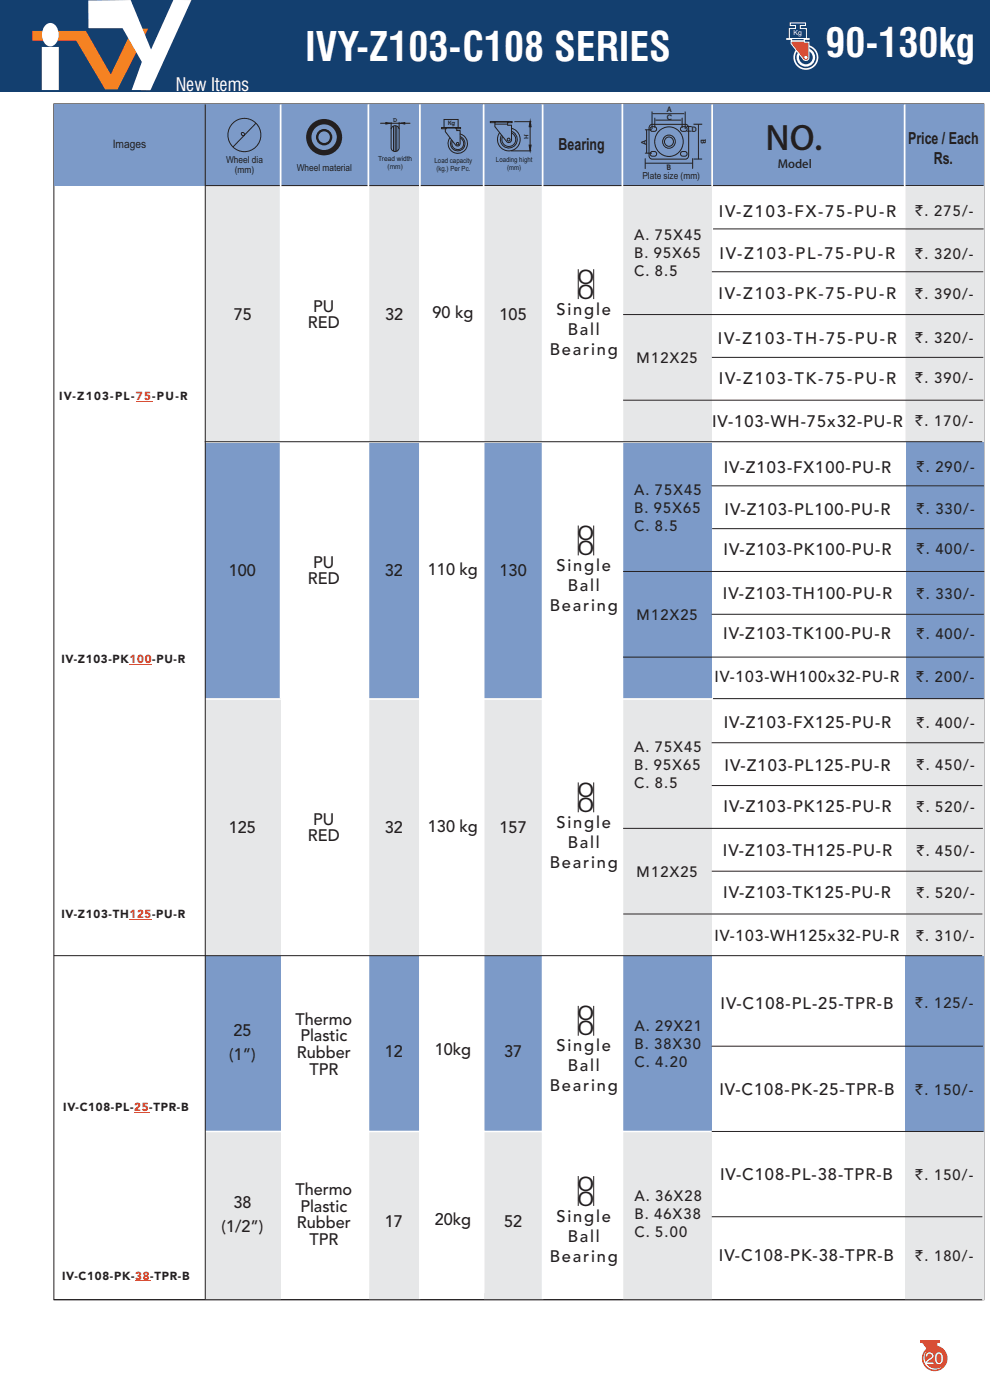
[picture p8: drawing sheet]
<svg xmlns="http://www.w3.org/2000/svg" width="210mm" height="297mm" viewBox="0 0 210 297" stroke-linecap="round" stroke-linejoin="round" font-family="sans-serif">
<defs><g id="words">
<g font-size="8.5" fill="#fff">
<text x="64.7" y="12.9">IVY-Z103-C108 SERIES</text>
<text x="175.1" y="12.2">90-130kg</text>
</g>
<text font-size="6.9" fill="#231f20" x="162.4" y="31.9">NO.</text>
<g font-size="4.2" fill="#231f20">
<text x="122.5" y="60.2">O</text>
<text x="122.5" y="63.4">O</text>
<text x="122.5" y="114.6">O</text>
<text x="122.5" y="117.8">O</text>
<text x="122.5" y="169.1">O</text>
<text x="122.5" y="172.3">O</text>
<text x="122.5" y="216.5">O</text>
<text x="122.5" y="219.7">O</text>
<text x="122.5" y="252.6">O</text>
<text x="122.5" y="255.8">O</text>
</g>
<text font-size="3.9" fill="#fff" x="37.3" y="19.4">New Items</text>
<g font-size="3.5" fill="#231f20">
<text x="118.5" y="31.9">Bearing</text>
<text x="192.6" y="30.7">Price / Each</text>
<text x="198.1" y="34.7">Rs.</text>
<text x="152.5" y="46.1">IV-Z103-FX-75-PU</text>
<text x="186.5" y="46.1">-R</text>
<text x="152.6" y="55">IV-Z103-PL-75-PU-R</text>
<text x="152.4" y="63.5">IV-Z103-PK-75-PU-R</text>
<text x="49.6" y="68">75</text>
<text x="65.3" y="69.6">RED</text>
<text x="66.4" y="66.1">PU</text>
<text x="81.7" y="67.9">32</text>
<text x="91.7" y="67.5">90 kg</text>
<text x="106" y="67.9">105</text>
<text x="118.1" y="66.8">Single</text>
<text x="120.4" y="71">Ball</text>
<text x="116.6" y="75.3">Bearing</text>
<text x="152.3" y="73">IV-Z103-TH-75-PU-R</text>
<text x="152.5" y="81.5">IV-Z103-TK-75-PU-R</text>
<text x="151" y="90.6">IV-103-WH-75x32-PU-R</text>
<text x="153.5" y="100.3">IV-Z103-FX100-PU-R</text>
<text x="153.7" y="109.2">IV-Z103-PL100-PU-R</text>
<text x="153.5" y="117.7">IV-Z103-PK100-PU-R</text>
<text x="48.6" y="122.2">100</text>
<text x="65.3" y="124">RED</text>
<text x="66.4" y="120.5">PU</text>
<text x="81.6" y="122.3">32</text>
<text x="90.8" y="121.9">110 kg</text>
<text x="106" y="122.3">130</text>
<text x="118.1" y="121.1">Single</text>
<text x="120.4" y="125.4">Ball</text>
<text x="116.6" y="129.7">Bearing</text>
<text x="153.4" y="127.2">IV-Z103-TH100-PU-R</text>
<text x="153.4" y="135.7">IV-Z103-TK100-PU-R</text>
<text x="153.5" y="154.5">IV-Z103-FX125-PU-R</text>
<text x="153.7" y="163.5">IV-Z103-PL125-PU-R</text>
<text x="153.5" y="172.3">IV-Z103-PK125-PU-R</text>
<text x="48.6" y="176.7">125</text>
<text x="65.3" y="178.5">RED</text>
<text x="66.4" y="175">PU</text>
<text x="81.6" y="176.8">32</text>
<text x="90.8" y="176.4">130 kg</text>
<text x="106" y="176.8">157</text>
<text x="118.1" y="175.6">Single</text>
<text x="120.4" y="179.9">Ball</text>
<text x="116.6" y="184.2">Bearing</text>
<text x="153.4" y="181.7">IV-Z103-TH125-PU-R</text>
<text x="153.4" y="190.5">IV-Z103-TK125-PU-R</text>
<text x="152.8" y="214">IV-C108-PL-25-TPR-B</text>
<text x="49.5" y="219.9">25</text>
<text x="62.7" y="217.3">Thermo</text>
<text x="63.7" y="220.9">Plastic</text>
<text x="48.6" y="224.9">(1”)</text>
<text x="63" y="224.5">Rubber</text>
<text x="81.6" y="224.2">12</text>
<text x="92.2" y="223.8">10kg</text>
<text x="106.9" y="224.2">37</text>
<text x="118.1" y="223">Single</text>
<text x="120.4" y="227.3">Ball</text>
<text x="65.6" y="228.1">TPR</text>
<text x="116.6" y="231.6">Bearing</text>
<text x="152.6" y="232.4">IV-C108-PK-25-TPR-B</text>
<text x="152.7" y="250.4">IV-C108-PL-38-TPR-B</text>
<text x="49.5" y="256.4">38</text>
<text x="62.7" y="253.4">Thermo</text>
<text x="63.7" y="257">Plastic</text>
<text x="47" y="261.4">(1/2”)</text>
<text x="63" y="260.6">Rubber</text>
<text x="81.6" y="260.3">17</text>
<text x="92.2" y="259.9">20kg</text>
<text x="106.9" y="260.3">52</text>
<text x="118.1" y="259.1">Single</text>
<text x="120.4" y="263.4">Ball</text>
<text x="65.6" y="264.2">TPR</text>
<text x="116.6" y="267.7">Bearing</text>
<text x="152.5" y="267.5">IV-C108-PK-38-TPR-B</text>
</g>
<text font-size="3.5" fill="#fff" x="196.3" y="289.4">20</text>
<g font-size="3.4" fill="#231f20">
<text x="151.6" y="144.7">IV-103-WH100x32-PU-R</text>
<text x="151.6" y="199.7">IV-103-WH125x32-PU-R</text>
</g>
<g font-size="3.2" fill="#231f20">
<text x="194.2" y="45.9">`. 275/-</text>
<text x="134.5" y="51">A. 75X45</text>
<text x="134.5" y="58.6">C. 8.5</text>
<text x="134.5" y="54.8">B. 95X65</text>
<text x="194.2" y="54.9">`. 320/-</text>
<text x="194.2" y="63.3">`. 390/-</text>
<text x="135" y="76.9">M12X25</text>
<text x="194.2" y="72.8">`. 320/-</text>
<text x="194.2" y="81.3">`. 390/-</text>
<text x="194.2" y="90.4">`. 170/-</text>
<text x="194.5" y="100.1">`. 290/-</text>
<text x="134.5" y="105">A. 75X45</text>
<text x="134.5" y="112.6">C. 8.5</text>
<text x="134.5" y="108.8">B. 95X65</text>
<text x="194.5" y="109">`. 330/-</text>
<text x="194.5" y="117.5">`. 400/-</text>
<text x="135" y="131.4">M12X25</text>
<text x="194.5" y="127">`. 330/-</text>
<text x="194.5" y="135.5">`. 400/-</text>
<text x="194.4" y="144.6">`. 200/-</text>
<text x="194.5" y="154.4">`. 400/-</text>
<text x="134.5" y="159.5">A. 75X45</text>
<text x="134.5" y="167.1">C. 8.5</text>
<text x="134.5" y="163.3">B. 95X65</text>
<text x="194.5" y="163.4">`. 450/-</text>
<text x="194.5" y="172.2">`. 520/-</text>
<text x="135" y="185.9">M12X25</text>
<text x="194.5" y="181.6">`. 450/-</text>
<text x="194.5" y="190.4">`. 520/-</text>
<text x="194.4" y="199.6">`. 310/-</text>
<text x="194.2" y="213.8">`. 125/-</text>
<text x="134.6" y="218.7">A. 29X21</text>
<text x="134.6" y="226.3">C. 4.20</text>
<text x="134.6" y="222.5">B. 38X30</text>
<text x="194.2" y="232.2">`. 150/-</text>
<text x="194.2" y="250.3">`. 150/-</text>
<text x="134.6" y="254.8">A. 36X28</text>
<text x="134.6" y="262.4">C. 5.00</text>
<text x="134.6" y="258.6">B. 46X38</text>
<text x="194.2" y="267.4">`. 180/-</text>
</g>
<g font-size="2.5" fill="#231f20">
<text x="23.9" y="31.4">Images</text>
<text x="12.5" y="84.8">IV-Z103-PL-75-PU-R</text>
<text x="13" y="140.6">IV-Z103-PK100-PU-R</text>
<text x="13" y="194.8">IV-Z103-TH125-PU-R</text>
<text x="13.4" y="235.7">IV-C108-PL-25-TPR-B</text>
<text x="13.2" y="271.5">IV-C108-PK-38-TPR-B</text>
</g>
<text font-size="2.4" fill="#231f20" x="165" y="35.7">Model</text>
<g font-size="2" fill="#231f20">
<text x="48" y="34.5">Wheel dia</text>
<text x="49.8" y="36.8">(mm)</text>
<text x="62.9" y="36.3">Wheel material</text>
<text x="136.3" y="38">Plate size (mm)</text>
</g>
<g font-size="1.6" fill="#231f20">
<text x="141.5" y="23.8">A</text>
<text x="141.5" y="25.4">C</text>
<text x="146.7" y="28">D</text>
<text x="148.6" y="29.6" transform="rotate(90 148.6 29.6)">B</text>
<text x="137.1" y="30.7" transform="rotate(-90 137.1 30.7)">A</text>
<text x="141.4" y="36.1">B</text>
</g>
<text font-size="1.5" fill="#fff" x="168.3" y="7.5">Kg</text>
<g font-size="1.5" fill="#231f20">
<text x="80.2" y="34.2">Tread width</text>
<text x="82.2" y="35.9">(mm)</text>
<text x="92.2" y="34.5">Load capacity</text>
<text x="105.2" y="34.5">Loading hight</text>
<text x="92.6" y="36.2">(kg.) Per Pc.</text>
<text x="107.6" y="36.1">(mm)</text>
</g>
<g font-size="1.3" fill="#231f20">
<text x="95" y="26.5">Kg</text>
<text x="112.1" y="29.4" transform="rotate(-90 112.1 29.4)">H</text>
</g>
<text font-size="1.1" fill="#231f20" x="83.4" y="25.9">D</text>
</g></defs>
<path d="M11.4 22h197.3v253.7h-197.3z" fill="none" stroke="#231f20" stroke-width=".21"/>
<path d="M0 0h210v19.5h-210z" fill-rule="evenodd" fill="#133f6f"/>
<path d="M6.8 6.6h11.4l5.3 9.2 4.6-9.7h3.3l-6.5 12.9h-2.6l-6.1-10.4h-9.4z" fill-rule="evenodd" fill="#f5821f"/>
<g fill="#fff">
<path d="M18.7 .1l9-.1 4.3 10.5 4.8-10.5h3.8l-8.7 19.1h-4l2.2-6-4.1-7.1h-7.2z" fill-rule="evenodd"/>
<path d="M9.8 5.2a1.53 1.53 0 0 1 2.4 .9 2.59 2.59 0 0 1-1.5 3.7 2.59 2.59 0 0 1-1.6-3.7zM8.9 10h3.6v9.1h-3.6z" fill-rule="evenodd"/>
</g>
<path d="M192.3 93.7h16.3v54.5h-16.3z" fill-rule="evenodd" fill="#7c9ac8"/>
<path d="M192 240h16.6v35.7h-16.6z" fill-rule="evenodd" fill="#e6e7e8"/>
<path d="M192 202.7h16.6v37.3h-16.6z" fill-rule="evenodd" fill="#7c9ac8"/>
<path d="M192.3 148.2h16.3v54.5h-16.3z" fill-rule="evenodd" fill="#e6e7e8"/>
<path d="M59.6 39.3h18.6v54.3h-18.6z" fill-rule="evenodd" fill="#fff"/>
<path d="M78.3 93.8h10.7v54.4h-10.7z" fill-rule="evenodd" fill="#7c9ac8"/>
<path d="M78.3 240h10.7v35.7h-10.7z" fill-rule="evenodd" fill="#e6e7e8"/>
<path d="M78.3 202.7h10.7v37.3h-10.7z" fill-rule="evenodd" fill="#7c9ac8"/>
<g fill="#e6e7e8">
<path d="M78.3 148.3h10.7v54.4h-10.7z" fill-rule="evenodd"/>
<path d="M78.3 39.5h10.7v54.2h-10.7z" fill-rule="evenodd"/>
</g>
<path d="M11.5 22.2h197.1v17.2h-197.1z" fill-rule="evenodd" fill="#7c9ac8"/>
<path d="M43.5 39.4h16v54.3h-16z" fill-rule="evenodd" fill="#e6e7e8"/>
<g fill="#fff">
<path d="M165.3 80.2h26.2v13.4h-26.2z" fill-rule="evenodd"/>
<path d="M151.3 39.5h34.7v13.5h-34.7z" fill-rule="evenodd"/>
</g>
<g fill="none" stroke="#231f20" stroke-width=".21">
<path d="M54.3 26.1l-4.9 5.1M136.8 27.5h1.5M136.8 32.5h1.5M136.9 34.6h10M136.9 33.6v2.2M137.2 27.5v5M137.9 26.6l.4-.2h7.1a.74 .74 0 0 1 .7 .8v5.8a.73 .73 0 0 1-.7 .8h-7.1a.73 .73 0 0 1-.6-.8v-5.8zM138.1 26.9a.97 .97 0 0 1 1.1 .2v.5a.9 .9 0 0 1-1.2 0l-.1-.3zM138.1 32.2a.97 .97 0 0 1 1.1 .2v.5a.9 .9 0 0 1-1.2 0l-.1-.3zM138.3 23.7v3.7M138.4 24.1h6.8M138.9 25v2.1"/>
<path d="M139 25.5h5.5M140 27.6a3.1 3.1 0 0 1 4.1 .4 3.1 3.1 0 0 1 0 4.1 3.1 3.1 0 0 1-4.1 .4 3.2 3.2 0 0 1 0-4.9zM144.6 26.9a.97 .97 0 0 1 1.1 .2v.5a.9 .9 0 0 1-1.3 0v-.3zM144.6 32.2a.97 .97 0 0 1 1.1 .2v.5a.9 .9 0 0 1-1.3 0v-.3zM144.7 25v2.1M145.3 23.7v3.7M145.6 26.8h1.1M145.6 27.8h1.1M146.9 33.6v2.2M147.1 26.4h1.8M147.1 33.7h1.8M148.1 26.4v7.3"/>
<circle cx="51.5" cy="28.5" r=".35"/>
<circle cx="51.8" cy="28.6" r="3.5"/>
<circle cx="141.9" cy="30" r="1.37"/>
<circle cx="141.9" cy="30" r=".97"/>
</g>
<g fill="#231f20">
<path d="M64.9 29.1a3.8 3.8 0 0 1 7.7 0 3.8 3.8 0 0 1-7.7 0zM66 29.1a2.75 2.75 0 0 1 5.5 0 2.75 2.75 0 0 1-5.5 0z" fill-rule="evenodd"/>
<path d="M67 29.1a1.75 1.75 0 0 1 3.5 0 1.75 1.75 0 0 1-3.5 0zM67.5 29.1a1.25 1.25 0 0 1 2.5 0 1.25 1.25 0 0 1-2.5 0z" fill-rule="evenodd"/>
</g>
<g fill="none" stroke="#231f20" stroke-width=".21">
<path d="M43.5 39.4h165.1M80.6 26.1h6.4M83 25.9v1.5M83.2 26.9l.6-.2a.83 .83 0 0 1 .9 .8v3.8a.85 .85 0 0 1-.9 .8 .85 .85 0 0 1-.8-.8v-3.8zM83.5 26.7v5.4M83.8 26.7v5.4M84.2 26.7v5.4M84.7 25.9v1.5M93.7 27.1h4v.2h-.9v-.2h-2.2v.2h-.9zM94.2 25.3h3v1.8h-3zM94.5 27.3v.6l2.2 2.9 .2 .2a.54 .54 0 0 0 .7-.6v-2.7h-.7v-.4M97.5 28.4a2.08 2.08 0 0 1 1.6 2.8 2.08 2.08 0 0 1-3 1.1 2.08 2.08 0 0 1-.6-3.1"/>
<path d="M97.6 29a1.55 1.55 0 0 1 .9 2 1.55 1.55 0 0 1-2.1 .8 1.55 1.55 0 0 1-.6-2.1M97.6 29.3a1.27 1.27 0 0 1 .7 1.7 1.27 1.27 0 0 1-1.8 .6 1.27 1.27 0 0 1-.5-1.7M104 25.8h4.6v.2h-.9v-.1h-2.7v.1h-1zM105 26.3h2.7M105 25.9h2.7v.7h.8v3a.59 .59 0 0 1-.4 .6 .59 .59 0 0 1-.7-.2l-2.4-3.1zM108.4 32h4.3M108.5 27.9a1.81 1.81 0 0 1 1.1 2.4 1.81 1.81 0 0 1-2.5 .9 1.81 1.81 0 0 1-.7-2.5M108.5 28.2a1.48 1.48 0 0 1 .8 2 1.48 1.48 0 0 1-2 .7 1.48 1.48 0 0 1-.7-2M108.5 27.2a2.43 2.43 0 0 1 1.7 3.2 2.43 2.43 0 0 1-3.4 1.3 2.43 2.43 0 0 1-.8-3.6M109.1 25.8h3.6M112.5 26.2v5.2"/>
<circle cx="97.1" cy="30.5" r=".26"/>
<circle cx="107.9" cy="29.6" r=".31"/>
</g>
<g fill="#231f20" stroke="#231f20" stroke-width=".21">
<path d="M81.8 26l.9 .2-.9 .1z" fill-rule="evenodd"/>
<path d="M85 26.2l.9-.2v.3z" fill-rule="evenodd"/>
<path d="M112.2 30.8h.5l-.2 1.2z" fill-rule="evenodd"/>
<path d="M112.5 25.7l.2 1.2h-.5z" fill-rule="evenodd"/>
</g>
<path d="M43.5 93.7h16v54.5h-16z" fill-rule="evenodd" fill="#7c9ac8"/>
<path d="M43.5 240h16v35.7h-16z" fill-rule="evenodd" fill="#e6e7e8"/>
<path d="M43.5 202.7h16v37.3h-16z" fill-rule="evenodd" fill="#7c9ac8"/>
<path d="M43.5 148.2h16v54.5h-16z" fill-rule="evenodd" fill="#e6e7e8"/>
<g fill="#fff">
<path d="M59.7 93.8h18.6v54.2h-18.6z" fill-rule="evenodd"/>
<path d="M59.7 148.3h18.6v54.2h-18.6z" fill-rule="evenodd"/>
</g>
<path d="M132.2 93.8h18.8v54.4h-18.8z" fill-rule="evenodd" fill="#7c9ac8"/>
<path d="M132.2 240h18.8v35.7h-18.8z" fill-rule="evenodd" fill="#e6e7e8"/>
<path d="M132.2 202.7h18.8v37.3h-18.8z" fill-rule="evenodd" fill="#7c9ac8"/>
<g fill="#e6e7e8">
<path d="M132.2 148.3h18.8v54.4h-18.8z" fill-rule="evenodd"/>
<path d="M132.2 39.5h18.8v54.2h-18.8z" fill-rule="evenodd"/>
</g>
<path d="M102.7 93.8h12.4v54.5h-12.4z" fill-rule="evenodd" fill="#7c9ac8"/>
<path d="M102.7 240h12.4v35.7h-12.4z" fill-rule="evenodd" fill="#e6e7e8"/>
<path d="M102.7 202.7h12.4v37.3h-12.4z" fill-rule="evenodd" fill="#7c9ac8"/>
<g fill="#e6e7e8">
<path d="M102.7 148.3h12.4v54.5h-12.4z" fill-rule="evenodd"/>
<path d="M102.7 39.5h12.4v54.2h-12.4z" fill-rule="evenodd"/>
</g>
<path d="M59.5 22.2v126M78.2 22.1v252.3M89.1 22.1v253.6M102.6 22.1v252.3M115.1 22.2v253.5M132 22v253.6M151.1 22.2v17.3M43.4 93.8h125.9M43.4 148.3h125.9M43.4 240h125.9" fill="none" stroke="#fff" stroke-width=".35"/>
<path d="M43.5 22.2v253.5" fill="none" stroke="#231f20" stroke-width=".21"/>
<path d="M192 39.5h16.6v54.2h-16.6z" fill-rule="evenodd" fill="#e6e7e8"/>
<path d="M191.9 22.2v126" fill="none" stroke="#fff" stroke-width=".35"/>
<g fill="none" stroke="#231f20" stroke-width=".21">
<path d="M122.7 57.1v6.3M125.9 57.1v6.3M151 57.6h57.6M151.2 48.6h57.4M132.2 66.7h76.5M151 75.8h57.6M43.4 93.7h164.9M132.2 84.9h76.4M122.7 111.5v6.3M125.9 111.5v6.3M151 103.1h57.7M151.1 112.2h57.6"/>
<path d="M132.2 121.2h76.6M132.2 139.4h76.5M150.9 130.3h57.8M151 157.6h57.7M151.2 148.2h57.5M122.7 166v6.3M125.9 166v6.3M132.2 175.7h76.3M151 166.7h57.4M132.2 193.9h76.2M151 184.8h57.4M11.4 202.7h196.9"/>
<path d="M122.7 213.4v6.3M125.9 213.4v6.3M151 221.9h57.5M122.7 249.5v6.3M125.9 249.5v6.3M151 240h57.6M151 258.1h57.4M11.4 275.7h196.9"/>
</g>
<g fill="#db4128">
<path d="M195.1 284.4h4.2v.5h-4.2z" fill-rule="evenodd"/>
<path d="M195.7 284.4h3.1v1.1a2.72 2.72 0 0 1 2 3.8 2.72 2.72 0 0 1-4.2 1 2.72 2.72 0 0 1-.1-4.2l-.8-1.1z" fill-rule="evenodd"/>
</g>
<path d="M196.7 286.4a2.39 2.39 0 0 0 .1 3.2 2.39 2.39 0 0 0 3.3 .1 2.39 2.39 0 0 1-3.5 .2 2.39 2.39 0 0 1 .1-3.5z" fill-rule="evenodd" fill="#fff"/>
<circle cx="170.9" cy="12.2" r="2.47" fill="none" stroke="#fff" stroke-width=".35"/>
<circle cx="170.9" cy="12.2" r="1.72" fill="none" stroke="#fff" stroke-width=".5"/>
<path d="M167.8 8.7h2.9v.2h.9v2.3a1.48 1.48 0 0 1-.3 1.6h-.7l-.2-.2-2.6-3.3z" fill-rule="evenodd" fill="#db4128" stroke="#fff" stroke-width=".21"/>
<path d="M167.6 4.9h3.3v.5h-1.1v.7h1.3v2.1h-3.7v-2.1h1.3v-.7h-1.1z" fill="none" stroke="#fff" stroke-width=".21"/>
<g fill="#fff">
<path d="M166.8 8.1v.4h1v.2h2.9v-.2h1v-.4zM168 8.3h2.5v.3h-2.5z" fill-rule="evenodd"/>
<circle cx="170.9" cy="12.2" r=".35"/>
</g>
<path d="M28.8 85.1h3.5M27.5 140.9h4.8M27.5 195h4.8M28.5 236h3.2M28.7 271.7h3.2" fill="none" stroke="#ed1c24" stroke-width=".21"/>
<use href="#words"/>
</svg>
